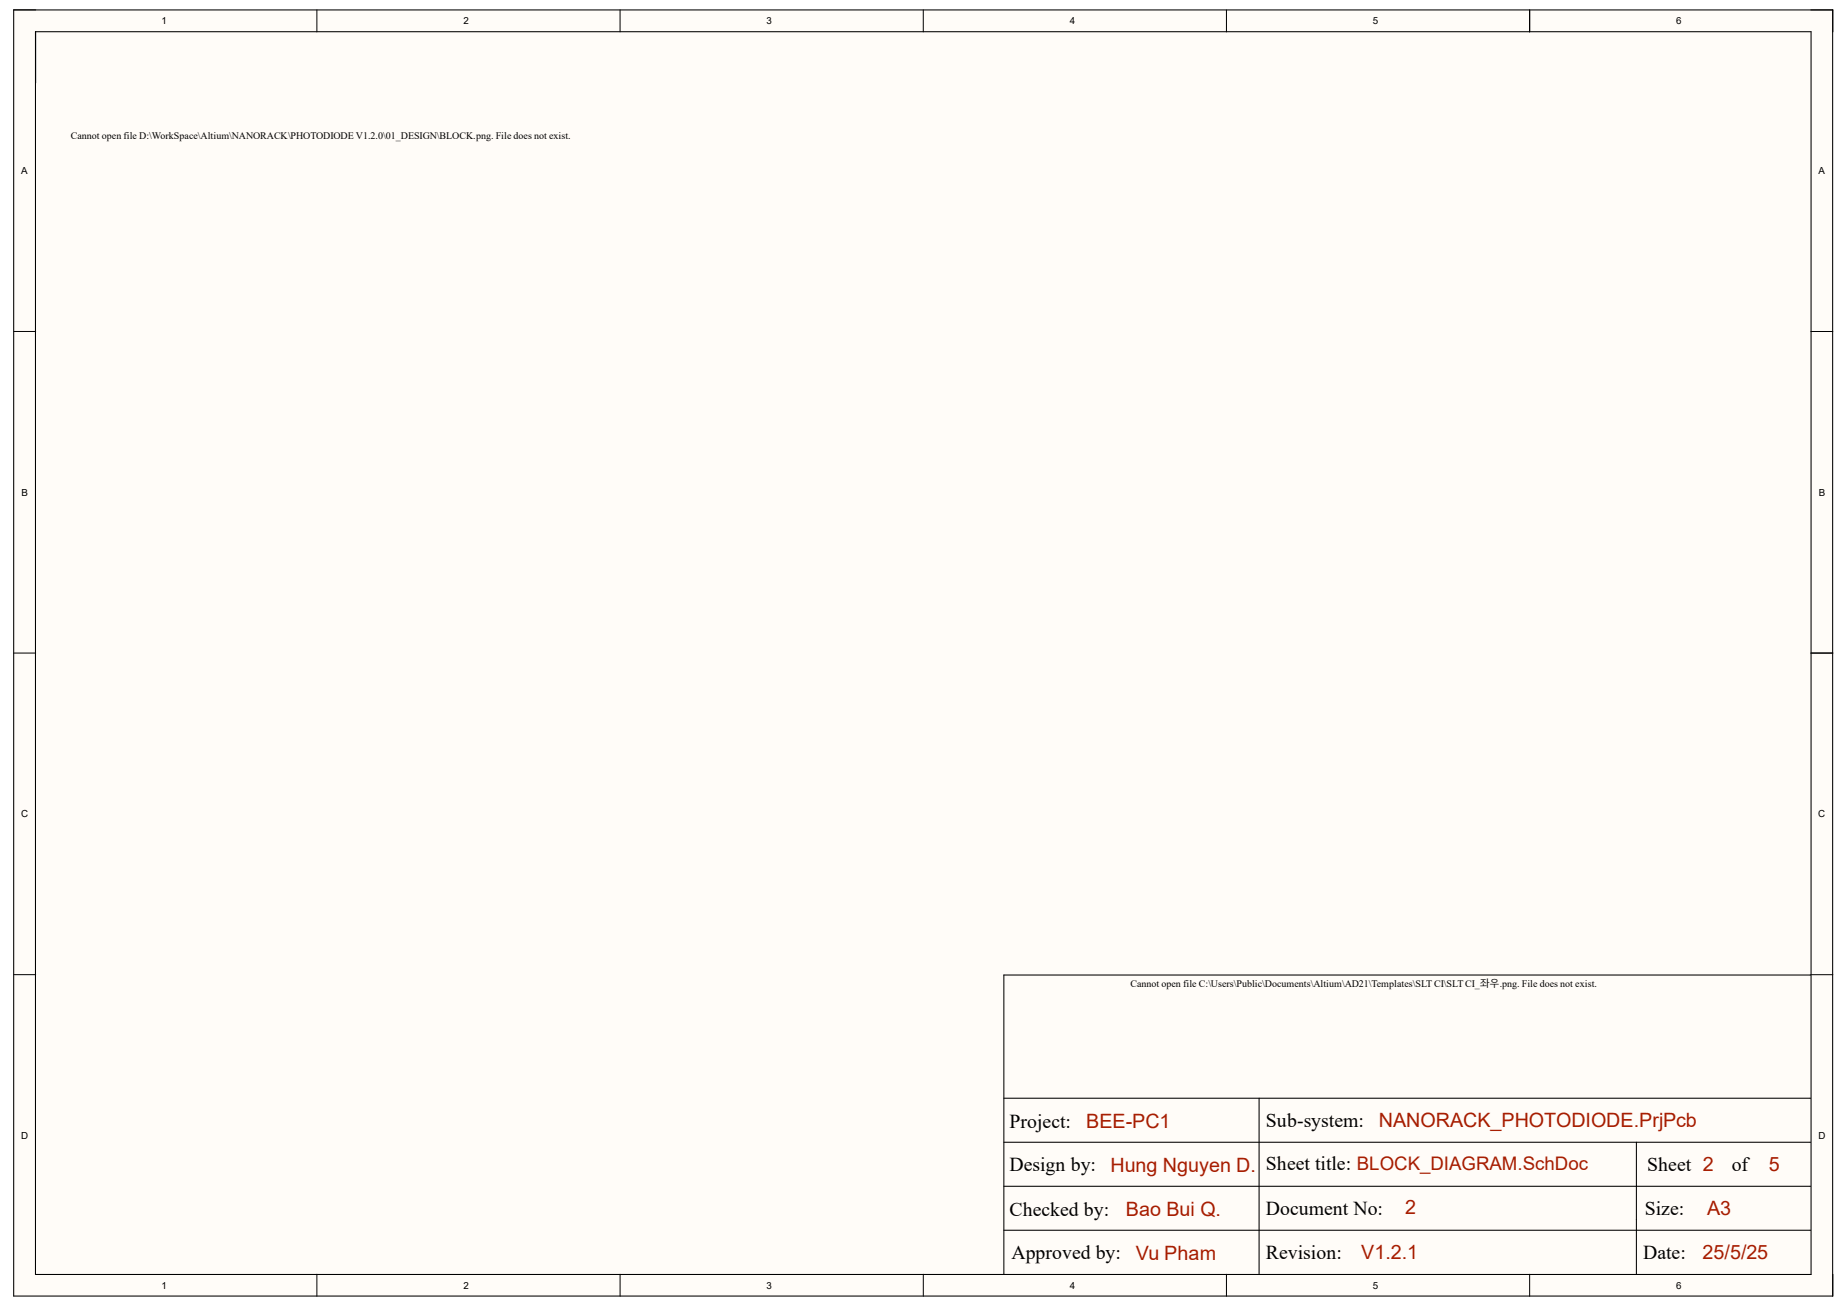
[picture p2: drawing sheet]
<svg xmlns="http://www.w3.org/2000/svg" width="297mm" height="210mm" viewBox="0 0 297 210" stroke-linecap="round" stroke-linejoin="round" font-family="sans-serif">
<defs><g id="words">
<g font-size="3.2">
<text x="162.3" y="181.4">Project:</text>
<text x="203.6" y="181.2">Sub-system:</text>
<text x="162.3" y="188.3">Design by:</text>
<text x="203.6" y="188.1">Sheet title: BLOCK_DIAGRAM.SchDoc</text>
<text x="264.9" y="188.3">Sheet 2</text>
<text x="278.5" y="188.3">of</text>
<text x="162.3" y="195.5">Checked by:</text>
<text x="203.6" y="195.4">Document No:</text>
<text x="264.5" y="195.4">Size:</text>
<text x="162.6" y="202.4">Approved by:</text>
<text x="203.6" y="202.4">Revision:</text>
<text x="264.2" y="202.4">Date:</text>
</g>
<g font-size="3.2" fill="#a61c00">
<text x="174.7" y="181.4">BEE-PC1</text>
<text x="221.7" y="181.2">NANORACK_PHOTODIODE.PrjPcb</text>
<text x="178.6" y="188.5">Hung Nguyen D.</text>
<text x="284.4" y="188.3">5</text>
<text x="181.1" y="195.6">Bao Bui Q.</text>
<text x="226" y="195.2">2</text>
<text x="274.5" y="195.4">A3</text>
<text x="182.7" y="202.6">Vu Pham</text>
<text x="218.9" y="202.5">V1.2.1</text>
<text x="273.8" y="202.5">25/5/25</text>
</g>
<g font-size="1.6">
<text x="26" y="3.9">1</text>
<text x="74.5" y="3.9">2</text>
<text x="123.3" y="3.9">3</text>
<text x="172" y="3.9">4</text>
<text x="220.8" y="3.9">5</text>
<text x="269.5" y="3.9">6</text>
<text x="11.4" y="22.4">Cannot open file D:\WorkSpace\Altium\NANORACK\PHOTODIODE V1.2.0\01_DESIGN\BLOCK.png. File does not exist.</text>
<text x="3.4" y="28">A</text>
<text x="292.4" y="28">A</text>
<text x="3.5" y="79.7">B</text>
<text x="292.5" y="79.7">B</text>
<text x="3.4" y="131.4">C</text>
<text x="292.4" y="131.4">C</text>
<text x="181.8" y="158.7">Cannot open file C:\Users\Public\Documents\Altium\AD21\Templates\SLT CI\SLT CI_좌우.png. File does not exist.</text>
<text x="3.4" y="183.1">D</text>
<text x="292.4" y="183.1">D</text>
<text x="26" y="207.2">1</text>
<text x="74.5" y="207.2">2</text>
<text x="123.3" y="207.2">3</text>
<text x="172" y="207.2">4</text>
<text x="220.8" y="207.2">5</text>
<text x="269.5" y="207.2">6</text>
</g>
</g></defs>
<g fill="#fffcf8">
<path d="M2.2 1.6h292.5v206.8h-292.5z" fill-rule="evenodd"/>
<path d="M5.7 5.1h285.5v199.8h-285.5z" fill-rule="evenodd"/>
</g>
<g fill="none" stroke="#000" stroke-width=".16">
<path d="M2.2 1.6h3.5M51 1.6v3.5M99.7 1.6v3.5M148.5 1.6v3.5M197.2 1.6v3.5M246 1.6v3.5M291.2 1.6h3.5v3.5M2.2 53.3h3.5M291.2 53.3h3.5M2.2 105h3.5M291.2 105h3.5M2.2 156.7h3.5"/>
<path d="M291.2 156.7h3.5M51 204.9v3.5M99.7 204.9v3.5M148.5 204.9v3.5M197.2 204.9v3.5M246 204.9v3.5M294.7 204.9v3.5"/>
</g>
<path d="M2.2 1.6h292.5v206.8h-292.5zM5.7 5.1h285.5v199.8h-285.5zM246 1.6v3.5M291.2 105h3.5M291.1 156.8h-129.7v48.1M161.4 176.6h129.7M202.5 176.6v28.3M161.4 190.8h129.7M161.4 183.7h129.7M161.4 197.8h129.7M263.1 183.7v21.2" fill="none" stroke="#000" stroke-width=".17"/>
<use href="#words"/>
</svg>
